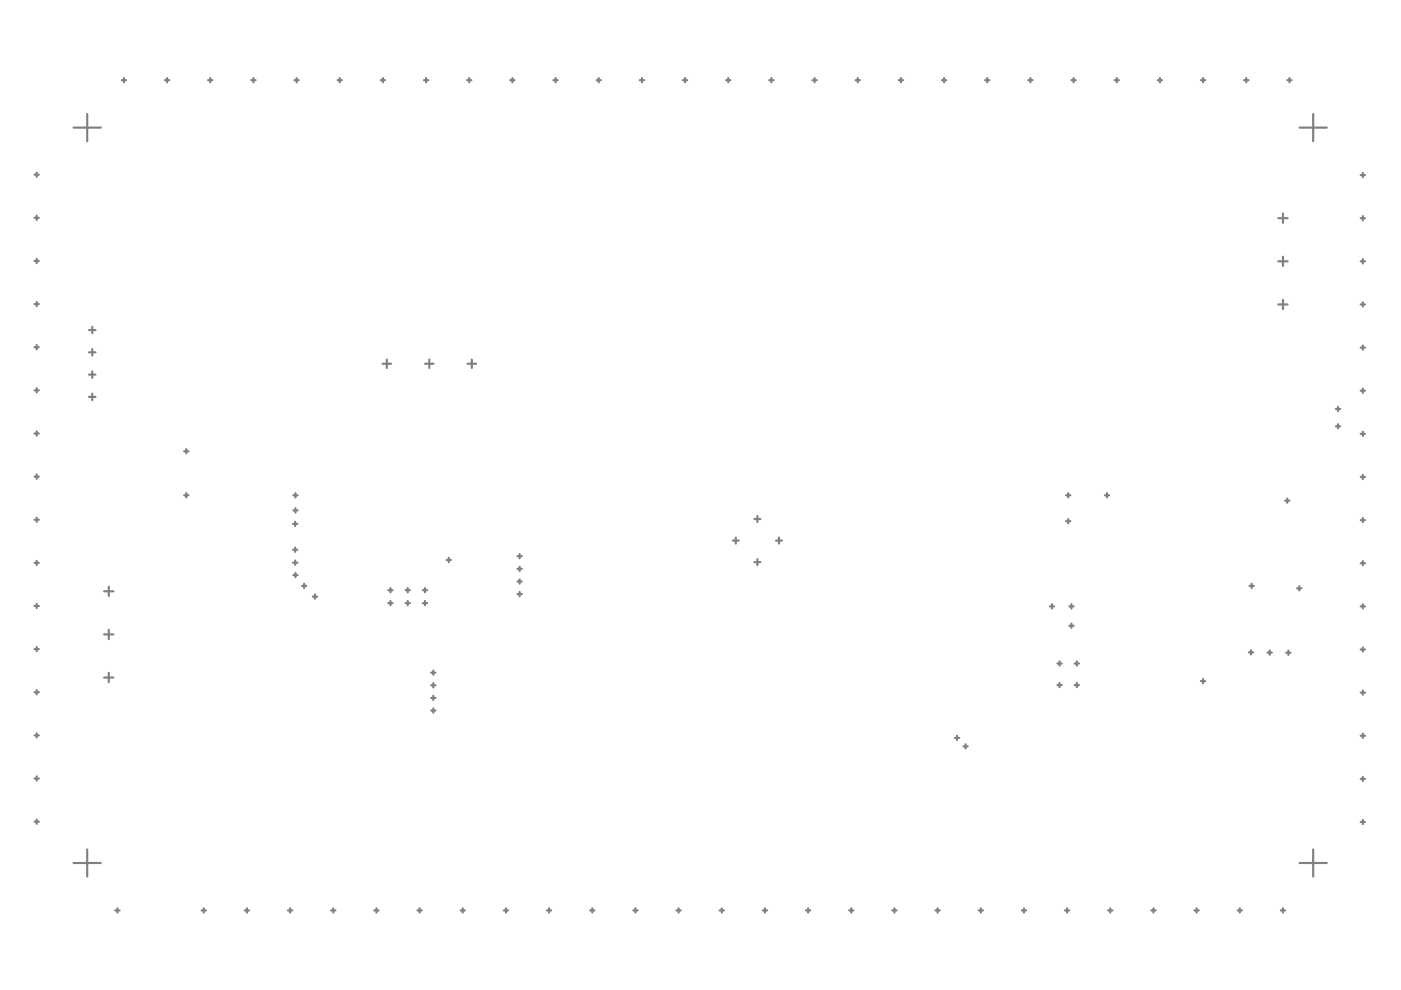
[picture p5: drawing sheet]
<svg xmlns="http://www.w3.org/2000/svg" width="297mm" height="210mm" viewBox="0 0 297 210" stroke-linecap="round" stroke-linejoin="round" font-family="sans-serif">
<g fill="none" stroke="#808080" stroke-width=".46">
<path d="M25.8 17h.9M26.3 16.5v1M35 17h.9M35.4 16.5v1M44.1 17h.9M44.6 16.5v1M53.3 17h.9M53.7 16.5v1M62.4 17h.9M62.9 16.5v1M71.6 17h.9M72 16.5v1"/>
<path d="M80.7 17h.9M81.2 16.5v1M89.9 17h.9M90.3 16.5v1M99 17h.9M99.5 16.5v1M108.2 17h.9M108.6 16.5v1M117.3 17h1M117.8 16.5v1M126.5 17h.9M126.9 16.5v1"/>
<path d="M135.6 17h1M136.1 16.5v1M144.8 17h.9M145.2 16.5v1M153.9 17h1M154.4 16.5v1M163.1 17h.9M163.6 16.5v1M172.2 17h1M172.7 16.5v1M181.4 17h.9M181.9 16.5v1"/>
<path d="M190.6 17h.9M191 16.5v1M199.7 17h.9M200.2 16.5v1M208.9 17h.9M209.3 16.5v1M218 17h.9M218.5 16.5v1M227.2 17h.9M227.6 16.5v1M236.3 17h.9M236.8 16.5v1"/>
<path d="M245.5 17h.9M245.9 16.5v1M254.6 17h.9M255.1 16.5v1M263.8 17h.9M264.2 16.5v1M272.9 17h.9M273.4 16.5v1M7.3 37h.9M7.8 36.6v.9M15.6 27.1h5.8M18.5 24.2v5.7"/>
<path d="M275.5 27.1h5.8M278.4 24.2v5.7M288.5 37.1h.9M288.9 36.7v.9M7.3 46.2h.9M7.3 55.3h.9M7.8 45.7v.9M7.8 54.9v.9M271 55.4h2M271 46.3h2M272 45.3v2M272 54.4v2"/>
<path d="M288.5 55.4h.9M288.5 46.3h.9M288.9 45.8v.9M288.9 54.9v1M7.3 73.6h.9M7.3 64.5h.9M7.8 64v.9M7.8 73.2v.9M18.9 74.7h1.3M18.9 79.4h1.3M18.9 70h1.3M19.6 69.3v1.4"/>
<path d="M19.6 74v1.4M19.6 78.7v1.4M81.1 77.1h1.8M82 76.2v1.8M90.1 77.1h1.8M91 76.2v1.8M99.1 77.1h1.8M100 76.2v1.8M271 64.6h2M272 63.6v1.9M288.5 73.7h.9M288.5 64.6h.9"/>
<path d="M288.9 64.1v.9M288.9 73.2v1M7.3 82.8h.9M7.3 91.9h.9M7.8 82.3v.9M7.8 91.5v.9M18.9 84.2h1.3M19.6 83.5v1.3M39 95.7h1M39.5 95.2v.9M283.2 86.7h.9M283.2 90.4h.9"/>
<path d="M283.7 86.3v.9M283.7 89.9v.9M288.5 82.8h.9M288.5 92h.9M288.9 82.4v.9M288.9 91.5v.9M7.3 110.2h.9M7.3 101.1h.9M7.3 119.3h.9M7.8 100.6v.9M7.8 109.7v1M7.8 118.9v.9"/>
<path d="M39 105h1M39.5 104.6v.9M62.1 116.6h.9M62.1 111.1h.9M62.1 119.3h.9M62.2 105h.9M62.2 108.2h.9M62.6 110.6v.9M62.6 116.1v.9M62.6 118.8v1M62.6 104.6v.9M62.6 107.8v.9"/>
<path d="M94.7 118.7h.9M95.1 118.3v.9M109.7 117.9h.9M110.2 117.5v.9M155.4 114.6h1.2M156 114v1.3M159.9 119.2h1.3M159.9 110h1.3M160.6 109.4v1.3M160.6 118.6v1.2M164.5 114.6h1.3M165.2 114v1.3"/>
<path d="M226 105h.9M226 110.5h.9M226.5 104.6v.9M226.5 110v1M234.3 105h.9M234.7 104.6v.9M272.5 106.2h.9M272.9 105.7v.9M288.5 119.4h.9M288.5 110.3h.9M288.5 101.1h.9M288.9 100.7v.9"/>
<path d="M288.9 109.8v.9M288.9 119v.9M7.3 128.5h.9M7.3 137.6h.9M7.8 128v.9M7.8 137.2v.9M22.1 134.5h2M22.1 125.4h2M23.1 124.4v2M23.1 133.5v2M62.2 121.9h.9M62.6 121.5v.9"/>
<path d="M64 124.2h.9M64.5 123.8v.9M66.3 126.5h.9M66.8 126v1M82.3 125.1h.9M82.3 127.9h.9M82.8 124.7v.9M82.8 127.4v.9M86 125.1h.9M86 127.9h.9M86.4 124.7v.9M86.4 127.4v.9"/>
<path d="M89.6 125.1h1M89.6 127.9h1M90.1 124.7v.9M90.1 127.4v.9M109.7 120.6h.9M109.7 123.3h.9M109.7 126h.9M110.2 120.2v.9M110.2 122.8v.9M110.2 125.5v.9M222.6 128.6h.9M223 128.1v.9"/>
<path d="M226.7 128.6h.9M226.7 132.7h.9M227.2 128.1v.9M227.2 132.2v.9M264.8 138.3h.9M264.9 124.2h.9M265.2 137.9v.9M265.4 123.8v.9M268.7 138.4h1M269.2 137.9v.9M272.7 138.4h.9M273.2 137.9v1"/>
<path d="M275 124.7h.9M275.5 124.3v.9M288.5 137.7h.9M288.5 128.6h.9M288.9 128.1v.9M288.9 137.3v.9M7.3 146.8h.9M7.3 155.9h.9M7.8 146.3v.9M7.8 155.5v.9M22.1 143.7h2M23.1 142.7v1.9"/>
<path d="M91.4 145.3h.9M91.4 142.6h.9M91.4 150.7h.9M91.4 148h.9M91.9 142.2v.9M91.9 144.8v1M91.9 147.5v.9M91.9 150.2v.9M202.5 156.5h.9M202.9 156v.9M204.3 158.3h.9M204.7 157.8v.9"/>
<path d="M224.2 145.3h.9M224.2 140.7h.9M224.6 140.2v.9M224.6 144.8v.9M227.9 145.3h.9M227.9 140.7h.9M228.3 140.2v.9M228.3 144.8v.9M254.6 144.4h.9M255.1 144v.9M288.5 146.9h.9M288.5 156h.9"/>
<path d="M288.9 146.4v.9M288.9 155.5v1M7.3 165.1h.9M7.3 174.2h.9M7.8 164.6v.9M7.8 173.8v.9M288.5 165.1h.9M288.5 174.3h.9M288.9 164.7v.9M288.9 173.8v.9M15.6 183h5.8M18.5 180.1v5.8"/>
<path d="M24.4 193h1M24.9 192.6v.9M42.7 193h1M43.2 192.6v.9M51.9 193h.9M52.4 192.6v.9M61 193h1M61.5 192.6v.9M70.2 193h.9M70.7 192.6v.9M79.4 193h.9M79.8 192.6v.9"/>
<path d="M88.5 193h.9M89 192.6v.9M97.7 193h.9M98.1 192.6v.9M106.8 193h.9M107.3 192.6v.9M116 193h.9M116.4 192.6v.9M125.1 193h.9M125.6 192.6v.9M134.3 193h.9M134.7 192.6v.9"/>
<path d="M143.4 193h.9M143.9 192.6v.9M152.6 193h.9M153 192.6v.9M161.7 193h.9M162.2 192.6v.9M170.9 193h.9M171.3 192.6v.9M180 193h.9M180.5 192.6v.9M189.2 193h.9M189.6 192.6v.9"/>
<path d="M198.3 193h.9M198.8 192.6v.9M207.5 193h.9M207.9 192.6v.9M216.6 193h1M217.1 192.6v.9M225.8 193h.9M226.2 192.6v.9M234.9 193h1M235.4 192.6v.9M244.1 193h.9M244.6 192.6v.9"/>
<path d="M253.2 193h1M253.7 192.6v.9M262.4 193h.9M262.9 192.6v.9M271.6 193h.9M272 192.6v.9M275.5 183h5.8M278.4 180.1v5.8"/>
</g>
</svg>
